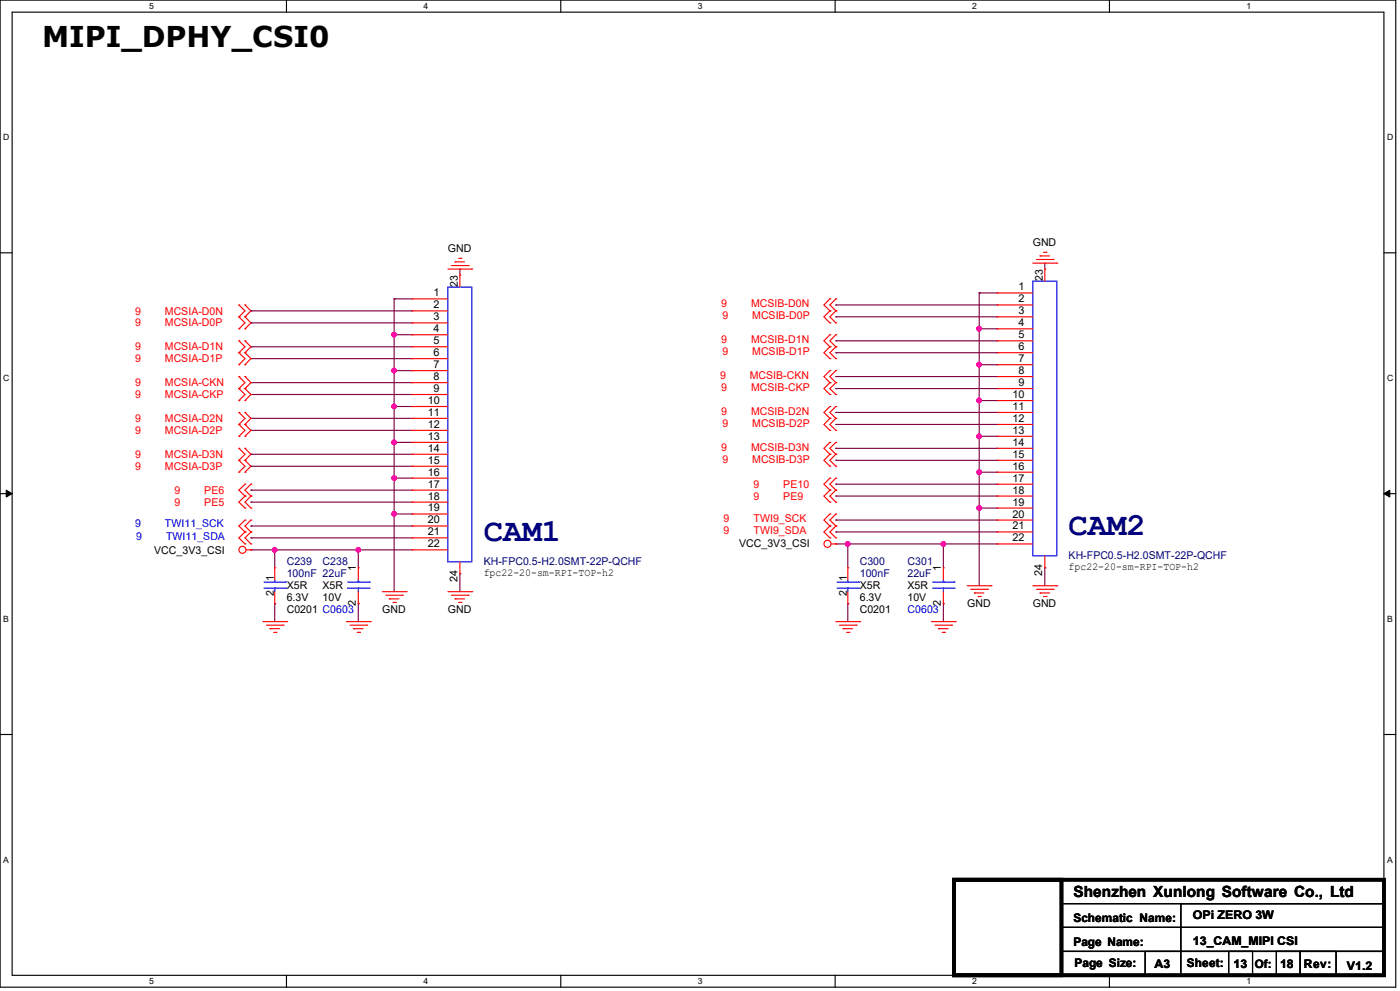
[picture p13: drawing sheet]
<svg xmlns="http://www.w3.org/2000/svg" width="420mm" height="297mm" viewBox="0 0 420 297" stroke-linecap="round" stroke-linejoin="round" font-family="sans-serif">
<defs><g id="words">
<g font-size="9.7" fill="#00007f">
<text x="320.6" y="160.4">CAM2</text>
<text x="145.1" y="162.2">CAM1</text>
</g>
<text font-size="8.6" x="12.6" y="14.1">MIPI_DPHY_CSI0</text>
<text font-size="4.6" x="322" y="269">Shenzhen Xunlong Software Co., Ltd</text>
<g font-size="3.6">
<text x="357.8" y="275.6">OPi ZERO 3W</text>
<text x="322" y="276.3">Schematic Name:</text>
<text x="322" y="283.4">Page Name:</text>
<text x="357.8" y="283.1">13_CAM_MIPI CSI</text>
<text x="322.4" y="289.9">Page Size:</text>
<text x="346.4" y="290.2">A3</text>
<text x="356.1" y="289.9">Sheet:</text>
<text x="370" y="290.2">13</text>
<text x="384" y="290.2">18</text>
<text x="391.2" y="290.2">Rev:</text>
<text x="404" y="290.6">V1.2</text>
</g>
<text font-size="3.5" x="376.5" y="290.2">Of:</text>
<g font-size="3.2">
<text x="134.4" y="75.6">GND</text>
<text x="309.8" y="73.8">GND</text>
<text x="130.1" y="88.8">1</text>
<text x="137.3" y="86" transform="rotate(-90 137.3 86)">23</text>
<text x="305.6" y="87">1</text>
<text x="312.8" y="84.2" transform="rotate(-90 312.8 84.2)">23</text>
<text x="130.1" y="92.4">2</text>
<text x="305.6" y="90.6">2</text>
<text x="305.6" y="94.2">3</text>
<text x="130.1" y="96">3</text>
<text x="130.1" y="99.6">4</text>
<text x="305.6" y="97.8">4</text>
<text x="305.6" y="101.4">5</text>
<text x="130.1" y="103.2">5</text>
<text x="130.1" y="106.7">6</text>
<text x="305.6" y="104.9">6</text>
<text x="130.1" y="110.3">7</text>
<text x="130.1" y="113.9">8</text>
<text x="305.6" y="108.5">7</text>
<text x="305.6" y="112.1">8</text>
<text x="130.1" y="117.5">9</text>
<text x="303.8" y="119.3">10</text>
<text x="305.6" y="115.7">9</text>
<text x="128.3" y="121.1">10</text>
<text x="128.3" y="124.6">11</text>
<text x="303.8" y="122.8">11</text>
<text x="128.3" y="128.2">12</text>
<text x="128.3" y="131.8">13</text>
<text x="303.8" y="126.4">12</text>
<text x="303.8" y="130">13</text>
<text x="128.3" y="135.4">14</text>
<text x="303.8" y="133.6">14</text>
<text x="303.8" y="137.2">15</text>
<text x="128.3" y="139">15</text>
<text x="128.3" y="142.5">16</text>
<text x="303.8" y="140.8">16</text>
<text x="128.3" y="146.1">17</text>
<text x="128.3" y="149.7">18</text>
<text x="303.8" y="144.4">17</text>
<text x="303.8" y="147.9">18</text>
<text x="128.3" y="153.3">19</text>
<text x="303.8" y="151.5">19</text>
<text x="303.8" y="155.1">20</text>
<text x="128.3" y="156.9">20</text>
<text x="128.3" y="160.4">21</text>
<text x="303.8" y="158.7">21</text>
<text x="46.3" y="165.9">VCC_3V3_CSI</text>
<text x="128.3" y="164">22</text>
<text x="221.7" y="164.1">VCC_3V3_CSI</text>
<text x="303.8" y="162.3">22</text>
<text x="106.7" y="171.3" transform="rotate(-90 106.7 171.3)">1</text>
<text x="145.1" y="172.7">fpc22-20-sm-RPI-TOP-h2</text>
<text x="282.2" y="171.3" transform="rotate(-90 282.2 171.3)">1</text>
<text x="312.7" y="172.7" transform="rotate(-90 312.7 172.7)">24</text>
<text x="320.6" y="170.9">fpc22-20-sm-RPI-TOP-h2</text>
<text x="82.2" y="178.8" transform="rotate(-90 82.2 178.8)">2</text>
<text x="82.2" y="174.1" transform="rotate(-90 82.2 174.1)">1</text>
<text x="86" y="176.7">X5R</text>
<text x="96.8" y="176.7">X5R</text>
<text x="137.2" y="174.5" transform="rotate(-90 137.2 174.5)">24</text>
<text x="254.1" y="178.8" transform="rotate(-90 254.1 178.8)">2</text>
<text x="254.1" y="174.1" transform="rotate(-90 254.1 174.1)">1</text>
<text x="257.9" y="176.7">X5R</text>
<text x="272.2" y="176.7">X5R</text>
<text x="86" y="183.8">C0201 C0603</text>
<text x="86" y="180.2">6.3V</text>
<text x="96.8" y="180.2">10V</text>
<text x="106.7" y="181.7" transform="rotate(-90 106.7 181.7)">2</text>
<text x="114.7" y="183.8">GND</text>
<text x="134.4" y="183.8">GND</text>
<text x="257.9" y="183.8">C0201</text>
<text x="257.9" y="180.2">6.3V</text>
<text x="272.2" y="180.2">10V</text>
<text x="282.2" y="181.7" transform="rotate(-90 282.2 181.7)">2</text>
<text x="290.1" y="182">GND</text>
<text x="309.8" y="182">GND</text>
</g>
<g font-size="3.2" fill="#f00">
<text x="40.5" y="94.3">9</text>
<text x="49.5" y="94.3">MCSIA-D0N</text>
<text x="216.4" y="92.1">9</text>
<text x="216.7" y="95.7">9</text>
<text x="225.3" y="92.1">MCSIB-D0N</text>
<text x="225.7" y="95.7">MCSIB-D0P</text>
<text x="40.5" y="97.8">9</text>
<text x="49.5" y="97.8">MCSIA-D0P</text>
<text x="40.5" y="105">9</text>
<text x="49.5" y="105">MCSIA-D1N</text>
<text x="216.4" y="102.9">9</text>
<text x="216.7" y="106.4">9</text>
<text x="225.3" y="102.9">MCSIB-D1N</text>
<text x="225.7" y="106.4">MCSIB-D1P</text>
<text x="40.5" y="108.6">9</text>
<text x="49.5" y="108.6">MCSIA-D1P</text>
<text x="216" y="113.6">9</text>
<text x="225" y="113.6">MCSIB-CKN</text>
<text x="40.5" y="115.7">9</text>
<text x="40.5" y="119.3">9</text>
<text x="49.5" y="115.7">MCSIA-CKN</text>
<text x="49.5" y="119.3">MCSIA-CKP</text>
<text x="216.4" y="117.2">9</text>
<text x="225.3" y="117.2">MCSIB-CKP</text>
<text x="216.4" y="124.3">9</text>
<text x="225.3" y="124.3">MCSIB-D2N</text>
<text x="40.5" y="126.5">9</text>
<text x="40.5" y="130.1">9</text>
<text x="49.5" y="126.5">MCSIA-D2N</text>
<text x="49.5" y="130.1">MCSIA-D2P</text>
<text x="216.7" y="127.9">9</text>
<text x="225.7" y="127.9">MCSIB-D2P</text>
<text x="40.5" y="137.2">9</text>
<text x="49.5" y="137.2">MCSIA-D3N</text>
<text x="216.4" y="135.1">9</text>
<text x="225.3" y="135.1">MCSIB-D3N</text>
<text x="40.5" y="140.8">9</text>
<text x="49.5" y="140.8">MCSIA-D3P</text>
<text x="216.7" y="138.7">9</text>
<text x="225.7" y="138.7">MCSIB-D3P</text>
<text x="52.4" y="148">9</text>
<text x="61.3" y="148">PE6</text>
<text x="226.1" y="146.2">9</text>
<text x="226.1" y="149.8">9</text>
<text x="235" y="146.2">PE10</text>
<text x="235" y="149.8">PE9</text>
<text x="52.4" y="151.6">9</text>
<text x="61.3" y="151.6">PE5</text>
<text x="217.1" y="156.6">9</text>
<text x="217.1" y="160.1">9</text>
<text x="226.1" y="156.6">TWI9_SCK</text>
<text x="226.1" y="160.1">TWI9_SDA</text>
</g>
<g font-size="3.2" fill="#00f">
<text x="40.5" y="158">9</text>
<text x="40.9" y="162">9</text>
<text x="49.5" y="158">TWI11_SCK</text>
<text x="49.8" y="162">TWI11_SDA</text>
<text x="272.2" y="183.8">C0603</text>
</g>
<g font-size="3.2" fill="#00007f">
<text x="320.6" y="167.7">KH-FPC0.5-H2.0SMT-22P-QCHF</text>
<text x="86" y="169.5">C239</text>
<text x="86" y="173.1">100nF 22uF</text>
<text x="96.8" y="169.5">C238</text>
<text x="145.1" y="169.5">KH-FPC0.5-H2.0SMT-22P-QCHF</text>
<text x="257.9" y="169.5">C300</text>
<text x="257.9" y="173.1">100nF</text>
<text x="272.2" y="169.5">C301</text>
<text x="272.2" y="173.1">22uF</text>
</g>
<g font-size="2.6">
<text x="44.8" y="2.8">5</text>
<text x="127.1" y="2.8">4</text>
<text x="209.4" y="2.8">3</text>
<text x="291.7" y="2.8">2</text>
<text x="374" y="2.8">1</text>
<text x="1" y="42">D</text>
<text x="416.1" y="42">D</text>
<text x="1" y="114.2">C</text>
<text x="416.1" y="114.2">C</text>
<text x="1" y="186.4">B</text>
<text x="416.1" y="186.4">B</text>
<text x="1" y="258.5">A</text>
<text x="416.1" y="258.5">A</text>
<text x="44.8" y="295">5</text>
<text x="127.1" y="295">4</text>
<text x="209.4" y="295">3</text>
<text x="291.7" y="295">2</text>
<text x="374" y="295">1</text>
</g>
</g></defs>
<path d="M0 0h418.7v295.9h-418.7zM3.6 3.6h411.6v288.7h-411.6z" fill="none" stroke="#000" stroke-width=".34"/>
<g fill="#fff">
<path d="M44.8 .4h1.4v2.9h-1.4z"/>
<path d="M44.8 292.7h1.4v2.9h-1.4z"/>
</g>
<path d="M85.9 0v3.6M85.9 292.3v3.6" fill="none" stroke="#000" stroke-width=".34"/>
<g fill="#fff">
<path d="M127.1 .4h1.4v2.9h-1.4z"/>
<path d="M127.1 292.7h1.4v2.9h-1.4z"/>
</g>
<path d="M168.2 0v3.6M168.2 292.3v3.6" fill="none" stroke="#000" stroke-width=".34"/>
<g fill="#fff">
<path d="M209.4 .4h1.4v2.9h-1.4z"/>
<path d="M209.4 292.7h1.4v2.9h-1.4z"/>
</g>
<path d="M250.5 0v3.6M250.5 292.3v3.6" fill="none" stroke="#000" stroke-width=".34"/>
<g fill="#fff">
<path d="M291.7 .4h1.4v2.9h-1.4z"/>
<path d="M291.7 292.7h1.4v2.9h-1.4z"/>
</g>
<path d="M332.8 0v3.6M332.8 292.3v3.6" fill="none" stroke="#000" stroke-width=".34"/>
<g fill="#fff">
<path d="M374 .4h1.4v2.9h-1.4z"/>
<path d="M374 292.7h1.4v2.9h-1.4z"/>
<path d="M1 39.7h1.8v2.9h-1.8z"/>
<path d="M416.1 39.7h1.9v2.9h-1.9z"/>
<path d="M1 111.8h1.8v2.9h-1.8z"/>
<path d="M416.1 111.8h1.9v2.9h-1.9z"/>
</g>
<path d="M0 75.8h3.6M415.2 75.8h3.6" fill="none" stroke="#000" stroke-width=".34"/>
<g fill="#fff">
<path d="M1 184h1.7v2.9h-1.7z"/>
<path d="M416.1 184h1.7v2.9h-1.7z"/>
</g>
<path d="M0 148h3.6M415.2 148h3.6" fill="none" stroke="#000" stroke-width=".34"/>
<path d="M1.9 146.9l1.7 1.1-1.7 1zM415.2 148l1.7-1.1v2.1z" fill="#000" stroke="#000" stroke-width=".3"/>
<g fill="#fff">
<path d="M1 256.2h1.7v2.9h-1.7z"/>
<path d="M416.1 256.2h1.7v2.9h-1.7z"/>
</g>
<path d="M0 220.1h3.6M415.2 220.1h3.6" fill="none" stroke="#000" stroke-width=".34"/>
<path d="M107.5 180.9v5.4" fill="none" stroke="#7f003f" stroke-width=".34"/>
<circle cx="107.5" cy="180.9" r=".17" fill="#7f003f"/>
<path d="M82.4 180.9v5.4" fill="none" stroke="#7f003f" stroke-width=".34"/>
<circle cx="82.4" cy="180.9" r=".17" fill="#7f003f"/>
<path d="M138 80.6v1.8" fill="none" stroke="#7f003f" stroke-width=".34"/>
<circle cx="138" cy="80.6" r=".17" fill="#7f003f"/>
<path d="M118.2 89.6h5.4" fill="none" stroke="#7f003f" stroke-width=".34"/>
<circle cx="118.2" cy="89.6" r=".17" fill="#7f003f"/>
<path d="M118.2 89.6v10.7" fill="none" stroke="#7f003f" stroke-width=".34"/>
<circle cx="118.2" cy="89.6" r=".17" fill="#7f003f"/>
<path d="M118.2 100.3h5.4" fill="none" stroke="#7f003f" stroke-width=".34"/>
<circle cx="118.2" cy="100.3" r=".17" fill="#7f003f"/>
<path d="M118.2 100.3v10.8" fill="none" stroke="#7f003f" stroke-width=".34"/>
<circle cx="118.2" cy="100.3" r=".17" fill="#7f003f"/>
<circle cx="118.2" cy="100.3" r=".7" fill="#f0f" stroke="#f0f" stroke-width=".34"/>
<path d="M118.2 111.1h5.4" fill="none" stroke="#7f003f" stroke-width=".34"/>
<circle cx="118.2" cy="111.1" r=".17" fill="#7f003f"/>
<path d="M118.2 111.1v10.7" fill="none" stroke="#7f003f" stroke-width=".34"/>
<circle cx="118.2" cy="111.1" r=".17" fill="#7f003f"/>
<g fill="#f0f" stroke="#f0f" stroke-width=".34">
<circle cx="118.2" cy="121.8" r=".7"/>
<circle cx="118.2" cy="111.1" r=".7"/>
</g>
<path d="M118.2 121.8h5.4" fill="none" stroke="#7f003f" stroke-width=".34"/>
<circle cx="118.2" cy="121.8" r=".17" fill="#7f003f"/>
<path d="M118.2 121.8v10.8" fill="none" stroke="#7f003f" stroke-width=".34"/>
<circle cx="118.2" cy="121.8" r=".17" fill="#7f003f"/>
<path d="M118.2 132.6h5.4" fill="none" stroke="#7f003f" stroke-width=".34"/>
<circle cx="118.2" cy="132.6" r=".17" fill="#7f003f"/>
<circle cx="118.2" cy="132.6" r=".7" fill="#f0f" stroke="#f0f" stroke-width=".34"/>
<path d="M118.2 132.6v10.7" fill="none" stroke="#7f003f" stroke-width=".34"/>
<circle cx="118.2" cy="132.6" r=".17" fill="#7f003f"/>
<path d="M118.2 143.3h5.4" fill="none" stroke="#7f003f" stroke-width=".34"/>
<circle cx="118.2" cy="143.3" r=".17" fill="#7f003f"/>
<path d="M118.2 143.3v10.8" fill="none" stroke="#7f003f" stroke-width=".34"/>
<circle cx="118.2" cy="143.3" r=".17" fill="#7f003f"/>
<g fill="#f0f" stroke="#f0f" stroke-width=".34">
<circle cx="118.2" cy="154" r=".7"/>
<circle cx="118.2" cy="143.3" r=".7"/>
</g>
<path d="M118.2 154.1h5.4" fill="none" stroke="#7f003f" stroke-width=".34"/>
<circle cx="118.2" cy="154.1" r=".17" fill="#7f003f"/>
<path d="M118.2 154.1v23.2" fill="none" stroke="#7f003f" stroke-width=".34"/>
<circle cx="118.2" cy="154.1" r=".17" fill="#7f003f"/>
<path d="M138 172v5.3" fill="none" stroke="#7f003f" stroke-width=".34"/>
<circle cx="138" cy="172" r=".17" fill="#7f003f"/>
<path d="M75.3 96.8h48.3" fill="none" stroke="#7f003f" stroke-width=".34"/>
<circle cx="75.3" cy="96.8" r=".17" fill="#7f003f"/>
<path d="M75.3 107.5h48.3" fill="none" stroke="#7f003f" stroke-width=".34"/>
<circle cx="75.3" cy="107.5" r=".17" fill="#7f003f"/>
<path d="M75.3 118.2h48.3" fill="none" stroke="#7f003f" stroke-width=".34"/>
<circle cx="75.3" cy="118.2" r=".17" fill="#7f003f"/>
<path d="M75.3 93.2h48.3" fill="none" stroke="#7f003f" stroke-width=".34"/>
<circle cx="75.3" cy="93.2" r=".17" fill="#7f003f"/>
<path d="M75.3 103.9h48.3" fill="none" stroke="#7f003f" stroke-width=".34"/>
<circle cx="75.3" cy="103.9" r=".17" fill="#7f003f"/>
<path d="M75.3 114.7h48.3" fill="none" stroke="#7f003f" stroke-width=".34"/>
<circle cx="75.3" cy="114.7" r=".17" fill="#7f003f"/>
<path d="M75.3 136.1h48.3" fill="none" stroke="#7f003f" stroke-width=".34"/>
<circle cx="75.3" cy="136.1" r=".17" fill="#7f003f"/>
<path d="M75.3 139.7h48.3" fill="none" stroke="#7f003f" stroke-width=".34"/>
<circle cx="75.3" cy="139.7" r=".17" fill="#7f003f"/>
<path d="M75.3 125.4h48.3" fill="none" stroke="#7f003f" stroke-width=".34"/>
<circle cx="75.3" cy="125.4" r=".17" fill="#7f003f"/>
<path d="M75.3 129h48.3" fill="none" stroke="#7f003f" stroke-width=".34"/>
<circle cx="75.3" cy="129" r=".17" fill="#7f003f"/>
<path d="M75.3 146.9h48.3" fill="none" stroke="#7f003f" stroke-width=".34"/>
<circle cx="75.3" cy="146.9" r=".17" fill="#7f003f"/>
<path d="M75.3 150.5h48.3" fill="none" stroke="#7f003f" stroke-width=".34"/>
<circle cx="75.3" cy="150.5" r=".17" fill="#7f003f"/>
<path d="M75.3 157.6h48.3" fill="none" stroke="#7f003f" stroke-width=".34"/>
<circle cx="75.3" cy="157.6" r=".17" fill="#7f003f"/>
<path d="M75.3 161.2h48.3" fill="none" stroke="#7f003f" stroke-width=".34"/>
<circle cx="75.3" cy="161.2" r=".17" fill="#7f003f"/>
<path d="M75.3 164.8h7.1" fill="none" stroke="#7f003f" stroke-width=".34"/>
<circle cx="75.3" cy="164.8" r=".17" fill="#7f003f"/>
<path d="M82.4 164.8h25.1" fill="none" stroke="#7f003f" stroke-width=".34"/>
<circle cx="82.4" cy="164.8" r=".17" fill="#7f003f"/>
<circle cx="82.4" cy="164.8" r=".7" fill="#f0f" stroke="#f0f" stroke-width=".34"/>
<path d="M82.4 164.8v5.4" fill="none" stroke="#7f003f" stroke-width=".34"/>
<circle cx="82.4" cy="164.8" r=".17" fill="#7f003f"/>
<path d="M107.5 164.8v5.4" fill="none" stroke="#7f003f" stroke-width=".34"/>
<circle cx="107.5" cy="164.8" r=".17" fill="#7f003f"/>
<path d="M107.5 164.8h16.1" fill="none" stroke="#7f003f" stroke-width=".34"/>
<circle cx="107.5" cy="164.8" r=".17" fill="#7f003f"/>
<circle cx="107.5" cy="164.8" r=".7" fill="#f0f" stroke="#f0f" stroke-width=".34"/>
<path d="M283 163v7.2" fill="none" stroke="#7f003f" stroke-width=".34"/>
<circle cx="283" cy="163" r=".17" fill="#7f003f"/>
<path d="M254.3 163v7.2" fill="none" stroke="#7f003f" stroke-width=".34"/>
<circle cx="254.3" cy="163" r=".17" fill="#7f003f"/>
<path d="M254.3 163h28.7" fill="none" stroke="#7f003f" stroke-width=".34"/>
<circle cx="254.3" cy="163" r=".17" fill="#7f003f"/>
<g fill="#f0f" stroke="#f0f" stroke-width=".34">
<circle cx="283" cy="163" r=".7"/>
<circle cx="254.3" cy="163" r=".7"/>
</g>
<path d="M250.7 163h3.6" fill="none" stroke="#7f003f" stroke-width=".34"/>
<circle cx="250.7" cy="163" r=".17" fill="#7f003f"/>
<path d="M283 163h16.1" fill="none" stroke="#7f003f" stroke-width=".34"/>
<circle cx="283" cy="163" r=".17" fill="#7f003f"/>
<path d="M254.3 180.9v5.4" fill="none" stroke="#7f003f" stroke-width=".34"/>
<circle cx="254.3" cy="180.9" r=".17" fill="#7f003f"/>
<path d="M283 180.9v5.4" fill="none" stroke="#7f003f" stroke-width=".34"/>
<circle cx="283" cy="180.9" r=".17" fill="#7f003f"/>
<path d="M313.4 78.9v1.7" fill="none" stroke="#7f003f" stroke-width=".34"/>
<circle cx="313.4" cy="78.9" r=".17" fill="#7f003f"/>
<path d="M293.8 98.6v10.7" fill="none" stroke="#7f003f" stroke-width=".34"/>
<circle cx="293.8" cy="98.6" r=".17" fill="#7f003f"/>
<circle cx="293.7" cy="98.5" r=".7" fill="#f0f" stroke="#f0f" stroke-width=".34"/>
<path d="M293.8 98.6h5.3" fill="none" stroke="#7f003f" stroke-width=".34"/>
<circle cx="293.8" cy="98.6" r=".17" fill="#7f003f"/>
<path d="M293.8 87.8v10.8" fill="none" stroke="#7f003f" stroke-width=".34"/>
<circle cx="293.8" cy="87.8" r=".17" fill="#7f003f"/>
<path d="M293.8 87.8h5.3" fill="none" stroke="#7f003f" stroke-width=".34"/>
<circle cx="293.8" cy="87.8" r=".17" fill="#7f003f"/>
<path d="M293.8 141.5v10.8" fill="none" stroke="#7f003f" stroke-width=".34"/>
<circle cx="293.8" cy="141.5" r=".17" fill="#7f003f"/>
<g fill="#f0f" stroke="#f0f" stroke-width=".34">
<circle cx="293.7" cy="152.3" r=".7"/>
<circle cx="293.7" cy="141.5" r=".7"/>
</g>
<path d="M293.8 141.5h5.3" fill="none" stroke="#7f003f" stroke-width=".34"/>
<circle cx="293.8" cy="141.5" r=".17" fill="#7f003f"/>
<path d="M293.8 130.8v10.7" fill="none" stroke="#7f003f" stroke-width=".34"/>
<circle cx="293.8" cy="130.8" r=".17" fill="#7f003f"/>
<path d="M293.8 130.8h5.3" fill="none" stroke="#7f003f" stroke-width=".34"/>
<circle cx="293.8" cy="130.8" r=".17" fill="#7f003f"/>
<circle cx="293.7" cy="130.7" r=".7" fill="#f0f" stroke="#f0f" stroke-width=".34"/>
<path d="M293.8 120.1v10.7" fill="none" stroke="#7f003f" stroke-width=".34"/>
<circle cx="293.8" cy="120.1" r=".17" fill="#7f003f"/>
<path d="M293.8 120.1h5.3" fill="none" stroke="#7f003f" stroke-width=".34"/>
<circle cx="293.8" cy="120.1" r=".17" fill="#7f003f"/>
<path d="M293.8 109.3v10.8" fill="none" stroke="#7f003f" stroke-width=".34"/>
<circle cx="293.8" cy="109.3" r=".17" fill="#7f003f"/>
<g fill="#f0f" stroke="#f0f" stroke-width=".34">
<circle cx="293.7" cy="120" r=".7"/>
<circle cx="293.7" cy="109.3" r=".7"/>
</g>
<path d="M293.8 109.3h5.3" fill="none" stroke="#7f003f" stroke-width=".34"/>
<circle cx="293.8" cy="109.3" r=".17" fill="#7f003f"/>
<path d="M293.8 152.3v23.3" fill="none" stroke="#7f003f" stroke-width=".34"/>
<circle cx="293.8" cy="152.3" r=".17" fill="#7f003f"/>
<path d="M293.8 152.3h5.3" fill="none" stroke="#7f003f" stroke-width=".34"/>
<circle cx="293.8" cy="152.3" r=".17" fill="#7f003f"/>
<path d="M313.4 170.2v5.4" fill="none" stroke="#7f003f" stroke-width=".34"/>
<circle cx="313.4" cy="170.2" r=".17" fill="#7f003f"/>
<path d="M250.7 134.4h48.4" fill="none" stroke="#7f003f" stroke-width=".34"/>
<circle cx="250.7" cy="134.4" r=".17" fill="#7f003f"/>
<path d="M250.7 112.9h48.4" fill="none" stroke="#7f003f" stroke-width=".34"/>
<circle cx="250.7" cy="112.9" r=".17" fill="#7f003f"/>
<path d="M250.7 102.2h48.4" fill="none" stroke="#7f003f" stroke-width=".34"/>
<circle cx="250.7" cy="102.2" r=".17" fill="#7f003f"/>
<path d="M250.7 91.4h48.4" fill="none" stroke="#7f003f" stroke-width=".34"/>
<circle cx="250.7" cy="91.4" r=".17" fill="#7f003f"/>
<path d="M250.7 116.5h48.4" fill="none" stroke="#7f003f" stroke-width=".34"/>
<circle cx="250.7" cy="116.5" r=".17" fill="#7f003f"/>
<path d="M250.7 105.7h48.4" fill="none" stroke="#7f003f" stroke-width=".34"/>
<circle cx="250.7" cy="105.7" r=".17" fill="#7f003f"/>
<path d="M250.7 95h48.4" fill="none" stroke="#7f003f" stroke-width=".34"/>
<circle cx="250.7" cy="95" r=".17" fill="#7f003f"/>
<path d="M250.7 155.9h48.4" fill="none" stroke="#7f003f" stroke-width=".34"/>
<circle cx="250.7" cy="155.9" r=".17" fill="#7f003f"/>
<path d="M250.7 148.7h48.4" fill="none" stroke="#7f003f" stroke-width=".34"/>
<circle cx="250.7" cy="148.7" r=".17" fill="#7f003f"/>
<path d="M250.7 145.1h48.4" fill="none" stroke="#7f003f" stroke-width=".34"/>
<circle cx="250.7" cy="145.1" r=".17" fill="#7f003f"/>
<path d="M250.7 127.2h48.4" fill="none" stroke="#7f003f" stroke-width=".34"/>
<circle cx="250.7" cy="127.2" r=".17" fill="#7f003f"/>
<path d="M250.7 123.6h48.4" fill="none" stroke="#7f003f" stroke-width=".34"/>
<circle cx="250.7" cy="123.6" r=".17" fill="#7f003f"/>
<path d="M250.7 138h48.4" fill="none" stroke="#7f003f" stroke-width=".34"/>
<circle cx="250.7" cy="138" r=".17" fill="#7f003f"/>
<path d="M250.7 159.4h48.4" fill="none" stroke="#7f003f" stroke-width=".34"/>
<circle cx="250.7" cy="159.4" r=".17" fill="#7f003f"/>
<path d="M78.9 186.3h7.1" fill="none" stroke="#f00" stroke-width=".34"/>
<circle cx="86" cy="186.3" r=".17" fill="#f00"/>
<path d="M79.9 187.4h5" fill="none" stroke="#f00" stroke-width=".34"/>
<circle cx="84.9" cy="187.4" r=".17" fill="#f00"/>
<path d="M81 188.4h2.9" fill="none" stroke="#f00" stroke-width=".34"/>
<circle cx="81" cy="188.4" r=".17" fill="#f00"/>
<path d="M82.1 189.5h.7" fill="none" stroke="#f00" stroke-width=".34"/>
<circle cx="82.8" cy="189.5" r=".17" fill="#f00"/>
<path d="M103.9 186.3h7.2" fill="none" stroke="#f00" stroke-width=".34"/>
<circle cx="111.1" cy="186.3" r=".17" fill="#f00"/>
<path d="M105 187.4h5" fill="none" stroke="#f00" stroke-width=".34"/>
<circle cx="110" cy="187.4" r=".17" fill="#f00"/>
<path d="M106.1 188.4h2.8" fill="none" stroke="#f00" stroke-width=".34"/>
<circle cx="106.1" cy="188.4" r=".17" fill="#f00"/>
<path d="M107.1 189.5h.8" fill="none" stroke="#f00" stroke-width=".34"/>
<circle cx="107.9" cy="189.5" r=".17" fill="#f00"/>
<path d="M134.4 177.3h7.1" fill="none" stroke="#f00" stroke-width=".34"/>
<circle cx="141.5" cy="177.3" r=".17" fill="#f00"/>
<path d="M135.4 178.4h5.1" fill="none" stroke="#f00" stroke-width=".34"/>
<circle cx="140.5" cy="178.4" r=".17" fill="#f00"/>
<path d="M136.5 179.5h2.9" fill="none" stroke="#f00" stroke-width=".34"/>
<circle cx="136.5" cy="179.5" r=".17" fill="#f00"/>
<path d="M137.6 180.6h.7" fill="none" stroke="#f00" stroke-width=".34"/>
<circle cx="138.3" cy="180.6" r=".17" fill="#f00"/>
<path d="M134.4 80.6h7.1" fill="none" stroke="#f00" stroke-width=".34"/>
<circle cx="141.5" cy="80.6" r=".17" fill="#f00"/>
<path d="M135.4 79.6h5.1" fill="none" stroke="#f00" stroke-width=".34"/>
<circle cx="140.5" cy="79.6" r=".17" fill="#f00"/>
<path d="M136.5 78.5h2.9" fill="none" stroke="#f00" stroke-width=".34"/>
<circle cx="136.5" cy="78.5" r=".17" fill="#f00"/>
<path d="M137.6 77.4h.7" fill="none" stroke="#f00" stroke-width=".34"/>
<circle cx="138.3" cy="77.4" r=".17" fill="#f00"/>
<path d="M114.7 177.3h7.1" fill="none" stroke="#f00" stroke-width=".34"/>
<circle cx="121.8" cy="177.3" r=".17" fill="#f00"/>
<path d="M115.7 178.4h5" fill="none" stroke="#f00" stroke-width=".34"/>
<circle cx="120.7" cy="178.4" r=".17" fill="#f00"/>
<path d="M116.8 179.5h2.9" fill="none" stroke="#f00" stroke-width=".34"/>
<circle cx="116.8" cy="179.5" r=".17" fill="#f00"/>
<path d="M117.9 180.6h.7" fill="none" stroke="#f00" stroke-width=".34"/>
<circle cx="118.6" cy="180.6" r=".17" fill="#f00"/>
<path d="M73.8 164.8h1.5" fill="none" stroke="#f00" stroke-width=".34"/>
<circle cx="75.3" cy="164.8" r=".17" fill="#f00"/>
<g fill="none" stroke="#f00" stroke-width=".34">
<path d="M250.7 186.3h7.2"/>
<circle cx="72.7" cy="164.8" r="1.06"/>
</g>
<circle cx="257.9" cy="186.3" r=".17" fill="#f00"/>
<path d="M251.8 187.4h5" fill="none" stroke="#f00" stroke-width=".34"/>
<circle cx="256.8" cy="187.4" r=".17" fill="#f00"/>
<path d="M252.9 188.4h2.9" fill="none" stroke="#f00" stroke-width=".34"/>
<circle cx="252.9" cy="188.4" r=".17" fill="#f00"/>
<path d="M254 189.5h.7" fill="none" stroke="#f00" stroke-width=".34"/>
<circle cx="254.7" cy="189.5" r=".17" fill="#f00"/>
<path d="M279.4 186.3h7.2" fill="none" stroke="#f00" stroke-width=".34"/>
<circle cx="286.6" cy="186.3" r=".17" fill="#f00"/>
<path d="M280.5 187.4h5" fill="none" stroke="#f00" stroke-width=".34"/>
<circle cx="285.5" cy="187.4" r=".17" fill="#f00"/>
<path d="M281.6 188.4h2.8" fill="none" stroke="#f00" stroke-width=".34"/>
<circle cx="281.6" cy="188.4" r=".17" fill="#f00"/>
<path d="M282.6 189.5h.7" fill="none" stroke="#f00" stroke-width=".34"/>
<circle cx="283.3" cy="189.5" r=".17" fill="#f00"/>
<path d="M309.8 78.9h7.2" fill="none" stroke="#f00" stroke-width=".34"/>
<circle cx="317" cy="78.9" r=".17" fill="#f00"/>
<path d="M310.9 77.8h5" fill="none" stroke="#f00" stroke-width=".34"/>
<circle cx="315.9" cy="77.8" r=".17" fill="#f00"/>
<path d="M312 76.7h2.9" fill="none" stroke="#f00" stroke-width=".34"/>
<circle cx="312" cy="76.7" r=".17" fill="#f00"/>
<path d="M313.1 75.6h.7" fill="none" stroke="#f00" stroke-width=".34"/>
<circle cx="313.8" cy="75.6" r=".17" fill="#f00"/>
<path d="M309.8 175.6h7.2" fill="none" stroke="#f00" stroke-width=".34"/>
<circle cx="317" cy="175.6" r=".17" fill="#f00"/>
<path d="M310.9 176.6h5" fill="none" stroke="#f00" stroke-width=".34"/>
<circle cx="315.9" cy="176.6" r=".17" fill="#f00"/>
<path d="M312 177.7h2.9" fill="none" stroke="#f00" stroke-width=".34"/>
<circle cx="312" cy="177.7" r=".17" fill="#f00"/>
<path d="M313.1 178.8h.7" fill="none" stroke="#f00" stroke-width=".34"/>
<circle cx="313.8" cy="178.8" r=".17" fill="#f00"/>
<path d="M290.2 175.6h7.1" fill="none" stroke="#f00" stroke-width=".34"/>
<circle cx="297.3" cy="175.6" r=".17" fill="#f00"/>
<path d="M291.2 176.6h5" fill="none" stroke="#f00" stroke-width=".34"/>
<circle cx="296.2" cy="176.6" r=".17" fill="#f00"/>
<path d="M292.3 177.7h2.8" fill="none" stroke="#f00" stroke-width=".34"/>
<circle cx="292.3" cy="177.7" r=".17" fill="#f00"/>
<path d="M293.4 178.8h.7" fill="none" stroke="#f00" stroke-width=".34"/>
<circle cx="294.1" cy="178.8" r=".17" fill="#f00"/>
<path d="M249.3 163h1.4" fill="none" stroke="#f00" stroke-width=".34"/>
<circle cx="250.7" cy="163" r=".17" fill="#f00"/>
<g fill="none" stroke="#f00" stroke-width=".34">
<path d="M73.5 91.4l1.8 1.8"/>
<circle cx="248.2" cy="163" r="1.06"/>
</g>
<circle cx="73.5" cy="91.4" r=".17" fill="#f00"/>
<path d="M75.3 93.2l-1.8 1.8" fill="none" stroke="#f00" stroke-width=".34"/>
<circle cx="73.5" cy="95" r=".17" fill="#f00"/>
<path d="M73.5 93.2l-1.8 1.8" fill="none" stroke="#f00" stroke-width=".34"/>
<circle cx="71.7" cy="95" r=".17" fill="#f00"/>
<path d="M71.7 91.4l1.8 1.8" fill="none" stroke="#f00" stroke-width=".34"/>
<circle cx="71.7" cy="91.4" r=".17" fill="#f00"/>
<path d="M73.5 95l1.8 1.8" fill="none" stroke="#f00" stroke-width=".34"/>
<circle cx="73.5" cy="95" r=".17" fill="#f00"/>
<path d="M75.3 96.8l-1.8 1.8" fill="none" stroke="#f00" stroke-width=".34"/>
<circle cx="73.5" cy="98.6" r=".17" fill="#f00"/>
<path d="M73.5 96.8l-1.8 1.8" fill="none" stroke="#f00" stroke-width=".34"/>
<circle cx="71.7" cy="98.6" r=".17" fill="#f00"/>
<path d="M71.7 95l1.8 1.8" fill="none" stroke="#f00" stroke-width=".34"/>
<circle cx="71.7" cy="95" r=".17" fill="#f00"/>
<path d="M73.5 102.2l1.8 1.7" fill="none" stroke="#f00" stroke-width=".34"/>
<circle cx="73.5" cy="102.2" r=".17" fill="#f00"/>
<path d="M75.3 103.9l-1.8 1.8" fill="none" stroke="#f00" stroke-width=".34"/>
<circle cx="73.5" cy="105.7" r=".17" fill="#f00"/>
<path d="M73.5 103.9l-1.8 1.8" fill="none" stroke="#f00" stroke-width=".34"/>
<circle cx="71.7" cy="105.7" r=".17" fill="#f00"/>
<path d="M71.7 102.2l1.8 1.7" fill="none" stroke="#f00" stroke-width=".34"/>
<circle cx="71.7" cy="102.2" r=".17" fill="#f00"/>
<path d="M73.5 105.7l1.8 1.8" fill="none" stroke="#f00" stroke-width=".34"/>
<circle cx="73.5" cy="105.7" r=".17" fill="#f00"/>
<path d="M75.3 107.5l-1.8 1.8" fill="none" stroke="#f00" stroke-width=".34"/>
<circle cx="73.5" cy="109.3" r=".17" fill="#f00"/>
<path d="M73.5 107.5l-1.8 1.8" fill="none" stroke="#f00" stroke-width=".34"/>
<circle cx="71.7" cy="109.3" r=".17" fill="#f00"/>
<path d="M71.7 105.7l1.8 1.8" fill="none" stroke="#f00" stroke-width=".34"/>
<circle cx="71.7" cy="105.7" r=".17" fill="#f00"/>
<path d="M73.5 112.9l1.8 1.8" fill="none" stroke="#f00" stroke-width=".34"/>
<circle cx="73.5" cy="112.9" r=".17" fill="#f00"/>
<path d="M75.3 114.7l-1.8 1.8" fill="none" stroke="#f00" stroke-width=".34"/>
<circle cx="73.5" cy="116.5" r=".17" fill="#f00"/>
<path d="M73.5 114.7l-1.8 1.8" fill="none" stroke="#f00" stroke-width=".34"/>
<circle cx="71.7" cy="116.5" r=".17" fill="#f00"/>
<path d="M71.7 112.9l1.8 1.8" fill="none" stroke="#f00" stroke-width=".34"/>
<circle cx="71.7" cy="112.9" r=".17" fill="#f00"/>
<path d="M73.5 116.5l1.8 1.7" fill="none" stroke="#f00" stroke-width=".34"/>
<circle cx="73.5" cy="116.5" r=".17" fill="#f00"/>
<path d="M75.3 118.2l-1.8 1.9" fill="none" stroke="#f00" stroke-width=".34"/>
<circle cx="73.5" cy="120.1" r=".17" fill="#f00"/>
<path d="M73.5 118.2l-1.8 1.9" fill="none" stroke="#f00" stroke-width=".34"/>
<circle cx="71.7" cy="120.1" r=".17" fill="#f00"/>
<path d="M71.7 116.5l1.8 1.7" fill="none" stroke="#f00" stroke-width=".34"/>
<circle cx="71.7" cy="116.5" r=".17" fill="#f00"/>
<path d="M73.5 123.6l1.8 1.8" fill="none" stroke="#f00" stroke-width=".34"/>
<circle cx="73.5" cy="123.6" r=".17" fill="#f00"/>
<path d="M75.3 125.4l-1.8 1.8" fill="none" stroke="#f00" stroke-width=".34"/>
<circle cx="73.5" cy="127.2" r=".17" fill="#f00"/>
<path d="M73.5 125.4l-1.8 1.8" fill="none" stroke="#f00" stroke-width=".34"/>
<circle cx="71.7" cy="127.2" r=".17" fill="#f00"/>
<path d="M71.7 123.6l1.8 1.8" fill="none" stroke="#f00" stroke-width=".34"/>
<circle cx="71.7" cy="123.6" r=".17" fill="#f00"/>
<path d="M73.5 127.2l1.8 1.8" fill="none" stroke="#f00" stroke-width=".34"/>
<circle cx="73.5" cy="127.2" r=".17" fill="#f00"/>
<path d="M75.3 129l-1.8 1.8" fill="none" stroke="#f00" stroke-width=".34"/>
<circle cx="73.5" cy="130.8" r=".17" fill="#f00"/>
<path d="M73.5 129l-1.8 1.8" fill="none" stroke="#f00" stroke-width=".34"/>
<circle cx="71.7" cy="130.8" r=".17" fill="#f00"/>
<path d="M71.7 127.2l1.8 1.8" fill="none" stroke="#f00" stroke-width=".34"/>
<circle cx="71.7" cy="127.2" r=".17" fill="#f00"/>
<path d="M73.5 134.4l1.8 1.7" fill="none" stroke="#f00" stroke-width=".34"/>
<circle cx="73.5" cy="134.4" r=".17" fill="#f00"/>
<path d="M75.3 136.1l-1.8 1.9" fill="none" stroke="#f00" stroke-width=".34"/>
<circle cx="73.5" cy="138" r=".17" fill="#f00"/>
<path d="M73.5 136.1l-1.8 1.9" fill="none" stroke="#f00" stroke-width=".34"/>
<circle cx="71.7" cy="138" r=".17" fill="#f00"/>
<path d="M71.7 134.4l1.8 1.7" fill="none" stroke="#f00" stroke-width=".34"/>
<circle cx="71.7" cy="134.4" r=".17" fill="#f00"/>
<path d="M73.5 138l1.8 1.7" fill="none" stroke="#f00" stroke-width=".34"/>
<circle cx="73.5" cy="138" r=".17" fill="#f00"/>
<path d="M75.3 139.7l-1.8 1.8" fill="none" stroke="#f00" stroke-width=".34"/>
<circle cx="73.5" cy="141.5" r=".17" fill="#f00"/>
<path d="M73.5 139.7l-1.8 1.8" fill="none" stroke="#f00" stroke-width=".34"/>
<circle cx="71.7" cy="141.5" r=".17" fill="#f00"/>
<path d="M71.7 138l1.8 1.7" fill="none" stroke="#f00" stroke-width=".34"/>
<circle cx="71.7" cy="138" r=".17" fill="#f00"/>
<path d="M71.7 157.6l1.8 1.8" fill="none" stroke="#f00" stroke-width=".34"/>
<circle cx="73.5" cy="159.4" r=".17" fill="#f00"/>
<path d="M73.5 155.9l-1.8 1.7" fill="none" stroke="#f00" stroke-width=".34"/>
<circle cx="73.5" cy="155.9" r=".17" fill="#f00"/>
<path d="M73.5 157.6l1.8 1.8" fill="none" stroke="#f00" stroke-width=".34"/>
<circle cx="75.3" cy="159.4" r=".17" fill="#f00"/>
<path d="M75.3 155.9l-1.8 1.7" fill="none" stroke="#f00" stroke-width=".34"/>
<circle cx="75.3" cy="155.9" r=".17" fill="#f00"/>
<path d="M71.7 161.2l1.8 1.8" fill="none" stroke="#f00" stroke-width=".34"/>
<circle cx="73.5" cy="163" r=".17" fill="#f00"/>
<path d="M73.5 159.4l-1.8 1.8" fill="none" stroke="#f00" stroke-width=".34"/>
<circle cx="73.5" cy="159.4" r=".17" fill="#f00"/>
<path d="M73.5 161.2l1.8 1.8" fill="none" stroke="#f00" stroke-width=".34"/>
<circle cx="75.3" cy="163" r=".17" fill="#f00"/>
<path d="M75.3 159.4l-1.8 1.8" fill="none" stroke="#f00" stroke-width=".34"/>
<circle cx="75.3" cy="159.4" r=".17" fill="#f00"/>
<path d="M247.2 91.4l1.8 1.8" fill="none" stroke="#f00" stroke-width=".34"/>
<circle cx="249" cy="93.2" r=".17" fill="#f00"/>
<path d="M249 89.6l-1.8 1.8" fill="none" stroke="#f00" stroke-width=".34"/>
<circle cx="249" cy="89.6" r=".17" fill="#f00"/>
<path d="M249 91.4l1.7 1.8" fill="none" stroke="#f00" stroke-width=".34"/>
<circle cx="250.7" cy="93.2" r=".17" fill="#f00"/>
<path d="M250.7 89.6l-1.7 1.8" fill="none" stroke="#f00" stroke-width=".34"/>
<circle cx="250.7" cy="89.6" r=".17" fill="#f00"/>
<path d="M247.2 95l1.8 1.8" fill="none" stroke="#f00" stroke-width=".34"/>
<circle cx="249" cy="96.8" r=".17" fill="#f00"/>
<path d="M249 93.2l-1.8 1.8" fill="none" stroke="#f00" stroke-width=".34"/>
<circle cx="249" cy="93.2" r=".17" fill="#f00"/>
<path d="M249 95l1.7 1.8" fill="none" stroke="#f00" stroke-width=".34"/>
<circle cx="250.7" cy="96.8" r=".17" fill="#f00"/>
<path d="M250.7 93.2l-1.7 1.8" fill="none" stroke="#f00" stroke-width=".34"/>
<circle cx="250.7" cy="93.2" r=".17" fill="#f00"/>
<path d="M247.2 102.2l1.8 1.7" fill="none" stroke="#f00" stroke-width=".34"/>
<circle cx="249" cy="103.9" r=".17" fill="#f00"/>
<path d="M249 100.3l-1.8 1.9" fill="none" stroke="#f00" stroke-width=".34"/>
<circle cx="249" cy="100.3" r=".17" fill="#f00"/>
<path d="M249 102.2l1.7 1.7" fill="none" stroke="#f00" stroke-width=".34"/>
<circle cx="250.7" cy="103.9" r=".17" fill="#f00"/>
<path d="M250.7 100.3l-1.7 1.9" fill="none" stroke="#f00" stroke-width=".34"/>
<circle cx="250.7" cy="100.3" r=".17" fill="#f00"/>
<path d="M247.2 105.7l1.8 1.8" fill="none" stroke="#f00" stroke-width=".34"/>
<circle cx="249" cy="107.5" r=".17" fill="#f00"/>
<path d="M249 103.9l-1.8 1.8" fill="none" stroke="#f00" stroke-width=".34"/>
<circle cx="249" cy="103.9" r=".17" fill="#f00"/>
<path d="M249 105.7l1.7 1.8" fill="none" stroke="#f00" stroke-width=".34"/>
<circle cx="250.7" cy="107.5" r=".17" fill="#f00"/>
<path d="M250.7 103.9l-1.7 1.8" fill="none" stroke="#f00" stroke-width=".34"/>
<circle cx="250.7" cy="103.9" r=".17" fill="#f00"/>
<path d="M247.2 112.9l1.8 1.8" fill="none" stroke="#f00" stroke-width=".34"/>
<circle cx="249" cy="114.7" r=".17" fill="#f00"/>
<path d="M249 111.1l-1.8 1.8" fill="none" stroke="#f00" stroke-width=".34"/>
<circle cx="249" cy="111.1" r=".17" fill="#f00"/>
<path d="M249 112.9l1.7 1.8" fill="none" stroke="#f00" stroke-width=".34"/>
<circle cx="250.7" cy="114.7" r=".17" fill="#f00"/>
<path d="M250.7 111.1l-1.7 1.8" fill="none" stroke="#f00" stroke-width=".34"/>
<circle cx="250.7" cy="111.1" r=".17" fill="#f00"/>
<path d="M247.2 116.5l1.8 1.7" fill="none" stroke="#f00" stroke-width=".34"/>
<circle cx="249" cy="118.2" r=".17" fill="#f00"/>
<path d="M249 114.7l-1.8 1.8" fill="none" stroke="#f00" stroke-width=".34"/>
<circle cx="249" cy="114.7" r=".17" fill="#f00"/>
<path d="M249 116.5l1.7 1.7" fill="none" stroke="#f00" stroke-width=".34"/>
<circle cx="250.7" cy="118.2" r=".17" fill="#f00"/>
<path d="M250.7 114.7l-1.7 1.8" fill="none" stroke="#f00" stroke-width=".34"/>
<circle cx="250.7" cy="114.7" r=".17" fill="#f00"/>
<path d="M247.2 123.6l1.8 1.8" fill="none" stroke="#f00" stroke-width=".34"/>
<circle cx="249" cy="125.4" r=".17" fill="#f00"/>
<path d="M249 121.8l-1.8 1.8" fill="none" stroke="#f00" stroke-width=".34"/>
<circle cx="249" cy="121.8" r=".17" fill="#f00"/>
<path d="M249 123.6l1.7 1.8" fill="none" stroke="#f00" stroke-width=".34"/>
<circle cx="250.7" cy="125.4" r=".17" fill="#f00"/>
<path d="M250.7 121.8l-1.7 1.8" fill="none" stroke="#f00" stroke-width=".34"/>
<circle cx="250.7" cy="121.8" r=".17" fill="#f00"/>
<path d="M247.2 127.2l1.8 1.8" fill="none" stroke="#f00" stroke-width=".34"/>
<circle cx="249" cy="129" r=".17" fill="#f00"/>
<path d="M249 125.4l-1.8 1.8" fill="none" stroke="#f00" stroke-width=".34"/>
<circle cx="249" cy="125.4" r=".17" fill="#f00"/>
<path d="M249 127.2l1.7 1.8" fill="none" stroke="#f00" stroke-width=".34"/>
<circle cx="250.7" cy="129" r=".17" fill="#f00"/>
<path d="M250.7 125.4l-1.7 1.8" fill="none" stroke="#f00" stroke-width=".34"/>
<circle cx="250.7" cy="125.4" r=".17" fill="#f00"/>
<path d="M247.2 134.4l1.8 1.7" fill="none" stroke="#f00" stroke-width=".34"/>
<circle cx="249" cy="136.1" r=".17" fill="#f00"/>
<path d="M249 132.6l-1.8 1.8" fill="none" stroke="#f00" stroke-width=".34"/>
<circle cx="249" cy="132.6" r=".17" fill="#f00"/>
<path d="M249 134.4l1.7 1.7" fill="none" stroke="#f00" stroke-width=".34"/>
<circle cx="250.7" cy="136.1" r=".17" fill="#f00"/>
<path d="M250.7 132.6l-1.7 1.8" fill="none" stroke="#f00" stroke-width=".34"/>
<circle cx="250.7" cy="132.6" r=".17" fill="#f00"/>
<path d="M247.2 138l1.8 1.7" fill="none" stroke="#f00" stroke-width=".34"/>
<circle cx="249" cy="139.7" r=".17" fill="#f00"/>
<path d="M249 136.1l-1.8 1.9" fill="none" stroke="#f00" stroke-width=".34"/>
<circle cx="249" cy="136.1" r=".17" fill="#f00"/>
<path d="M249 138l1.7 1.7" fill="none" stroke="#f00" stroke-width=".34"/>
<circle cx="250.7" cy="139.7" r=".17" fill="#f00"/>
<path d="M250.7 136.1l-1.7 1.9" fill="none" stroke="#f00" stroke-width=".34"/>
<circle cx="250.7" cy="136.1" r=".17" fill="#f00"/>
<path d="M247.2 155.9l1.8 1.7" fill="none" stroke="#f00" stroke-width=".34"/>
<circle cx="249" cy="157.6" r=".17" fill="#f00"/>
<path d="M249 154.1l-1.8 1.8" fill="none" stroke="#f00" stroke-width=".34"/>
<circle cx="249" cy="154.1" r=".17" fill="#f00"/>
<path d="M249 155.9l1.7 1.7" fill="none" stroke="#f00" stroke-width=".34"/>
<circle cx="250.7" cy="157.6" r=".17" fill="#f00"/>
<path d="M250.7 154.1l-1.7 1.8" fill="none" stroke="#f00" stroke-width=".34"/>
<circle cx="250.7" cy="154.1" r=".17" fill="#f00"/>
<path d="M247.2 159.4l1.8 1.8" fill="none" stroke="#f00" stroke-width=".34"/>
<circle cx="249" cy="161.2" r=".17" fill="#f00"/>
<path d="M249 157.6l-1.8 1.8" fill="none" stroke="#f00" stroke-width=".34"/>
<circle cx="249" cy="157.6" r=".17" fill="#f00"/>
<path d="M249 159.4l1.7 1.8" fill="none" stroke="#f00" stroke-width=".34"/>
<circle cx="250.7" cy="161.2" r=".17" fill="#f00"/>
<path d="M250.7 157.6l-1.7 1.8" fill="none" stroke="#f00" stroke-width=".34"/>
<circle cx="250.7" cy="157.6" r=".17" fill="#f00"/>
<path d="M247.2 145.1l1.8 1.8" fill="none" stroke="#f00" stroke-width=".34"/>
<circle cx="249" cy="146.9" r=".17" fill="#f00"/>
<path d="M249 143.3l-1.8 1.8" fill="none" stroke="#f00" stroke-width=".34"/>
<circle cx="249" cy="143.3" r=".17" fill="#f00"/>
<path d="M249 145.1l1.7 1.8" fill="none" stroke="#f00" stroke-width=".34"/>
<circle cx="250.7" cy="146.9" r=".17" fill="#f00"/>
<path d="M250.7 143.3l-1.7 1.8" fill="none" stroke="#f00" stroke-width=".34"/>
<circle cx="250.7" cy="143.3" r=".17" fill="#f00"/>
<path d="M247.2 148.7l1.8 1.8" fill="none" stroke="#f00" stroke-width=".34"/>
<circle cx="249" cy="150.5" r=".17" fill="#f00"/>
<path d="M249 146.9l-1.8 1.8" fill="none" stroke="#f00" stroke-width=".34"/>
<circle cx="249" cy="146.9" r=".17" fill="#f00"/>
<path d="M249 148.7l1.7 1.8" fill="none" stroke="#f00" stroke-width=".34"/>
<circle cx="250.7" cy="150.5" r=".17" fill="#f00"/>
<path d="M250.7 146.9l-1.7 1.8" fill="none" stroke="#f00" stroke-width=".34"/>
<circle cx="250.7" cy="146.9" r=".17" fill="#f00"/>
<path d="M71.7 146.9l1.8 1.8" fill="none" stroke="#f00" stroke-width=".34"/>
<circle cx="73.5" cy="148.7" r=".17" fill="#f00"/>
<path d="M73.5 145.1l-1.8 1.8" fill="none" stroke="#f00" stroke-width=".34"/>
<circle cx="73.5" cy="145.1" r=".17" fill="#f00"/>
<path d="M73.5 146.9l1.8 1.8" fill="none" stroke="#f00" stroke-width=".34"/>
<circle cx="75.3" cy="148.7" r=".17" fill="#f00"/>
<path d="M75.3 145.1l-1.8 1.8" fill="none" stroke="#f00" stroke-width=".34"/>
<circle cx="75.3" cy="145.1" r=".17" fill="#f00"/>
<path d="M71.7 150.5l1.8 1.8" fill="none" stroke="#f00" stroke-width=".34"/>
<circle cx="73.5" cy="152.3" r=".17" fill="#f00"/>
<path d="M73.5 148.7l-1.8 1.8" fill="none" stroke="#f00" stroke-width=".34"/>
<circle cx="73.5" cy="148.7" r=".17" fill="#f00"/>
<path d="M73.5 150.5l1.8 1.8" fill="none" stroke="#f00" stroke-width=".34"/>
<circle cx="75.3" cy="152.3" r=".17" fill="#f00"/>
<path d="M75.3 148.7l-1.8 1.8" fill="none" stroke="#f00" stroke-width=".34"/>
<circle cx="75.3" cy="148.7" r=".17" fill="#f00"/>
<path d="M318.4 270.8h96.8v7.2h-96.8zM318.4 278h96.8v7.2h-96.8zM318.4 263.7h96.8v7.1h-96.8zM354.2 270.8h61v14.4h-61zM318.4 285.2h96.8v7.1h-96.8zM343.5 285.2h10.7v7.1h-10.7zM368.6 285.2h7.2v7.1h-7.2zM382.9 285.2h7.2v7.1h-7.2zM390.1 285.2h10.7v7.1h-10.7z" fill="none" stroke="#000" stroke-width=".34"/>
<path d="M286.2 263.7h129v28.6h-129zM286.2 263.7h32.2v28.6h-32.2z" fill="none" stroke="#000" stroke-width="1.1"/>
<path d="M309.8 84.2h7.2v82.4h-7.2z" fill="none" stroke="#00f" stroke-width=".34"/>
<path d="M299.1 87.8h10.7" fill="none" stroke="#f00" stroke-width=".34"/>
<circle cx="299.1" cy="87.8" r=".17" fill="#f00"/>
<path d="M299.1 91.4h10.7" fill="none" stroke="#f00" stroke-width=".34"/>
<circle cx="299.1" cy="91.4" r=".17" fill="#f00"/>
<path d="M299.1 95h10.7" fill="none" stroke="#f00" stroke-width=".34"/>
<circle cx="299.1" cy="95" r=".17" fill="#f00"/>
<path d="M299.1 98.6h10.7" fill="none" stroke="#f00" stroke-width=".34"/>
<circle cx="299.1" cy="98.6" r=".17" fill="#f00"/>
<path d="M299.1 102.2h10.7" fill="none" stroke="#f00" stroke-width=".34"/>
<circle cx="299.1" cy="102.2" r=".17" fill="#f00"/>
<path d="M299.1 105.7h10.7" fill="none" stroke="#f00" stroke-width=".34"/>
<circle cx="299.1" cy="105.7" r=".17" fill="#f00"/>
<path d="M299.1 109.3h10.7" fill="none" stroke="#f00" stroke-width=".34"/>
<circle cx="299.1" cy="109.3" r=".17" fill="#f00"/>
<path d="M299.1 112.9h10.7" fill="none" stroke="#f00" stroke-width=".34"/>
<circle cx="299.1" cy="112.9" r=".17" fill="#f00"/>
<path d="M299.1 116.5h10.7" fill="none" stroke="#f00" stroke-width=".34"/>
<circle cx="299.1" cy="116.5" r=".17" fill="#f00"/>
<path d="M299.1 120.1h10.7" fill="none" stroke="#f00" stroke-width=".34"/>
<circle cx="299.1" cy="120.1" r=".17" fill="#f00"/>
<path d="M299.1 123.6h10.7" fill="none" stroke="#f00" stroke-width=".34"/>
<circle cx="299.1" cy="123.6" r=".17" fill="#f00"/>
<path d="M299.1 127.2h10.7" fill="none" stroke="#f00" stroke-width=".34"/>
<circle cx="299.1" cy="127.2" r=".17" fill="#f00"/>
<path d="M299.1 130.8h10.7" fill="none" stroke="#f00" stroke-width=".34"/>
<circle cx="299.1" cy="130.8" r=".17" fill="#f00"/>
<path d="M299.1 134.4h10.7" fill="none" stroke="#f00" stroke-width=".34"/>
<circle cx="299.1" cy="134.4" r=".17" fill="#f00"/>
<path d="M299.1 138h10.7" fill="none" stroke="#f00" stroke-width=".34"/>
<circle cx="299.1" cy="138" r=".17" fill="#f00"/>
<path d="M299.1 141.5h10.7" fill="none" stroke="#f00" stroke-width=".34"/>
<circle cx="299.1" cy="141.5" r=".17" fill="#f00"/>
<path d="M299.1 145.1h10.7" fill="none" stroke="#f00" stroke-width=".34"/>
<circle cx="299.1" cy="145.1" r=".17" fill="#f00"/>
<path d="M299.1 148.7h10.7" fill="none" stroke="#f00" stroke-width=".34"/>
<circle cx="299.1" cy="148.7" r=".17" fill="#f00"/>
<path d="M299.1 152.3h10.7" fill="none" stroke="#f00" stroke-width=".34"/>
<circle cx="299.1" cy="152.3" r=".17" fill="#f00"/>
<path d="M299.1 155.9h10.7" fill="none" stroke="#f00" stroke-width=".34"/>
<circle cx="299.1" cy="155.9" r=".17" fill="#f00"/>
<path d="M299.1 159.4h10.7" fill="none" stroke="#f00" stroke-width=".34"/>
<circle cx="299.1" cy="159.4" r=".17" fill="#f00"/>
<path d="M299.1 163h10.7" fill="none" stroke="#f00" stroke-width=".34"/>
<circle cx="299.1" cy="163" r=".17" fill="#f00"/>
<path d="M313.4 80.6v3.6" fill="none" stroke="#f00" stroke-width=".34"/>
<circle cx="313.4" cy="80.6" r=".17" fill="#f00"/>
<path d="M313.4 166.6v3.6" fill="none" stroke="#f00" stroke-width=".34"/>
<circle cx="313.4" cy="170.2" r=".17" fill="#f00"/>
<path d="M107.5 173.8v.7" fill="none" stroke="#00f" stroke-width=".34"/>
<circle cx="107.5" cy="174.5" r=".17" fill="#00f"/>
<path d="M104.3 176.3h6.4" fill="none" stroke="#00f" stroke-width=".34"/>
<circle cx="110.7" cy="176.3" r=".17" fill="#00f"/>
<path d="M104.3 174.5h6.4" fill="none" stroke="#00f" stroke-width=".34"/>
<circle cx="110.7" cy="174.5" r=".17" fill="#00f"/>
<path d="M107.5 176.3v1" fill="none" stroke="#00f" stroke-width=".34"/>
<circle cx="107.5" cy="176.3" r=".17" fill="#00f"/>
<path d="M107.5 170.2v3.6" fill="none" stroke="#f00" stroke-width=".34"/>
<circle cx="107.5" cy="170.2" r=".17" fill="#f00"/>
<path d="M107.5 177.3v3.6" fill="none" stroke="#f00" stroke-width=".34"/>
<circle cx="107.5" cy="180.9" r=".17" fill="#f00"/>
<path d="M82.4 173.8v.7" fill="none" stroke="#00f" stroke-width=".34"/>
<circle cx="82.4" cy="174.5" r=".17" fill="#00f"/>
<path d="M79.2 176.3h6.4" fill="none" stroke="#00f" stroke-width=".34"/>
<circle cx="85.6" cy="176.3" r=".17" fill="#00f"/>
<path d="M79.2 174.5h6.4" fill="none" stroke="#00f" stroke-width=".34"/>
<circle cx="85.6" cy="174.5" r=".17" fill="#00f"/>
<path d="M82.4 176.3v1" fill="none" stroke="#00f" stroke-width=".34"/>
<circle cx="82.4" cy="176.3" r=".17" fill="#00f"/>
<path d="M82.4 170.2v3.6" fill="none" stroke="#f00" stroke-width=".34"/>
<circle cx="82.4" cy="170.2" r=".17" fill="#f00"/>
<path d="M82.4 177.3v3.6" fill="none" stroke="#f00" stroke-width=".34"/>
<circle cx="82.4" cy="180.9" r=".17" fill="#f00"/>
<path d="M283 173.8v.7" fill="none" stroke="#00f" stroke-width=".34"/>
<circle cx="283" cy="174.5" r=".17" fill="#00f"/>
<path d="M279.8 176.3h6.4" fill="none" stroke="#00f" stroke-width=".34"/>
<circle cx="286.2" cy="176.3" r=".17" fill="#00f"/>
<path d="M279.8 174.5h6.4" fill="none" stroke="#00f" stroke-width=".34"/>
<circle cx="286.2" cy="174.5" r=".17" fill="#00f"/>
<path d="M283 176.3v1" fill="none" stroke="#00f" stroke-width=".34"/>
<circle cx="283" cy="176.3" r=".17" fill="#00f"/>
<path d="M283 170.2v3.6" fill="none" stroke="#f00" stroke-width=".34"/>
<circle cx="283" cy="170.2" r=".17" fill="#f00"/>
<path d="M283 177.3v3.6" fill="none" stroke="#f00" stroke-width=".34"/>
<circle cx="283" cy="180.9" r=".17" fill="#f00"/>
<path d="M254.3 173.8v.7" fill="none" stroke="#00f" stroke-width=".34"/>
<circle cx="254.3" cy="174.5" r=".17" fill="#00f"/>
<path d="M251.1 176.3h6.5" fill="none" stroke="#00f" stroke-width=".34"/>
<circle cx="257.6" cy="176.3" r=".17" fill="#00f"/>
<path d="M251.1 174.5h6.5" fill="none" stroke="#00f" stroke-width=".34"/>
<circle cx="257.6" cy="174.5" r=".17" fill="#00f"/>
<path d="M254.3 176.3v1" fill="none" stroke="#00f" stroke-width=".34"/>
<circle cx="254.3" cy="176.3" r=".17" fill="#00f"/>
<path d="M254.3 170.2v3.6" fill="none" stroke="#f00" stroke-width=".34"/>
<circle cx="254.3" cy="170.2" r=".17" fill="#f00"/>
<path d="M254.3 177.3v3.6" fill="none" stroke="#f00" stroke-width=".34"/>
<circle cx="254.3" cy="180.9" r=".17" fill="#f00"/>
<path d="M134.4 86h7.1v82.4h-7.1z" fill="none" stroke="#00f" stroke-width=".34"/>
<path d="M123.6 89.6h10.8" fill="none" stroke="#f00" stroke-width=".34"/>
<circle cx="123.6" cy="89.6" r=".17" fill="#f00"/>
<path d="M123.6 93.2h10.8" fill="none" stroke="#f00" stroke-width=".34"/>
<circle cx="123.6" cy="93.2" r=".17" fill="#f00"/>
<path d="M123.6 96.8h10.8" fill="none" stroke="#f00" stroke-width=".34"/>
<circle cx="123.6" cy="96.8" r=".17" fill="#f00"/>
<path d="M123.6 100.3h10.8" fill="none" stroke="#f00" stroke-width=".34"/>
<circle cx="123.6" cy="100.3" r=".17" fill="#f00"/>
<path d="M123.6 103.9h10.8" fill="none" stroke="#f00" stroke-width=".34"/>
<circle cx="123.6" cy="103.9" r=".17" fill="#f00"/>
<path d="M123.6 107.5h10.8" fill="none" stroke="#f00" stroke-width=".34"/>
<circle cx="123.6" cy="107.5" r=".17" fill="#f00"/>
<path d="M123.6 111.1h10.8" fill="none" stroke="#f00" stroke-width=".34"/>
<circle cx="123.6" cy="111.1" r=".17" fill="#f00"/>
<path d="M123.6 114.7h10.8" fill="none" stroke="#f00" stroke-width=".34"/>
<circle cx="123.6" cy="114.7" r=".17" fill="#f00"/>
<path d="M123.6 118.2h10.8" fill="none" stroke="#f00" stroke-width=".34"/>
<circle cx="123.6" cy="118.2" r=".17" fill="#f00"/>
<path d="M123.6 121.8h10.8" fill="none" stroke="#f00" stroke-width=".34"/>
<circle cx="123.6" cy="121.8" r=".17" fill="#f00"/>
<path d="M123.6 125.4h10.8" fill="none" stroke="#f00" stroke-width=".34"/>
<circle cx="123.6" cy="125.4" r=".17" fill="#f00"/>
<path d="M123.6 129h10.8" fill="none" stroke="#f00" stroke-width=".34"/>
<circle cx="123.6" cy="129" r=".17" fill="#f00"/>
<path d="M123.6 132.6h10.8" fill="none" stroke="#f00" stroke-width=".34"/>
<circle cx="123.6" cy="132.6" r=".17" fill="#f00"/>
<path d="M123.6 136.1h10.8" fill="none" stroke="#f00" stroke-width=".34"/>
<circle cx="123.6" cy="136.1" r=".17" fill="#f00"/>
<path d="M123.6 139.7h10.8" fill="none" stroke="#f00" stroke-width=".34"/>
<circle cx="123.6" cy="139.7" r=".17" fill="#f00"/>
<path d="M123.6 143.3h10.8" fill="none" stroke="#f00" stroke-width=".34"/>
<circle cx="123.6" cy="143.3" r=".17" fill="#f00"/>
<path d="M123.6 146.9h10.8" fill="none" stroke="#f00" stroke-width=".34"/>
<circle cx="123.6" cy="146.9" r=".17" fill="#f00"/>
<path d="M123.6 150.5h10.8" fill="none" stroke="#f00" stroke-width=".34"/>
<circle cx="123.6" cy="150.5" r=".17" fill="#f00"/>
<path d="M123.6 154.1h10.8" fill="none" stroke="#f00" stroke-width=".34"/>
<circle cx="123.6" cy="154.1" r=".17" fill="#f00"/>
<path d="M123.6 157.6h10.8" fill="none" stroke="#f00" stroke-width=".34"/>
<circle cx="123.6" cy="157.6" r=".17" fill="#f00"/>
<path d="M123.6 161.2h10.8" fill="none" stroke="#f00" stroke-width=".34"/>
<circle cx="123.6" cy="161.2" r=".17" fill="#f00"/>
<path d="M123.6 164.8h10.8" fill="none" stroke="#f00" stroke-width=".34"/>
<circle cx="123.6" cy="164.8" r=".17" fill="#f00"/>
<path d="M138 82.4v3.6" fill="none" stroke="#f00" stroke-width=".34"/>
<circle cx="138" cy="82.4" r=".17" fill="#f00"/>
<path d="M138 168.4v3.6" fill="none" stroke="#f00" stroke-width=".34"/>
<circle cx="138" cy="172" r=".17" fill="#f00"/>
<g fill="#f0f" stroke="#f0f" stroke-width=".34">
<circle cx="118.2" cy="100.3" r=".7"/>
<circle cx="118.2" cy="121.8" r=".7"/>
<circle cx="118.2" cy="111.1" r=".7"/>
<circle cx="118.2" cy="132.6" r=".7"/>
<circle cx="118.2" cy="154" r=".7"/>
<circle cx="118.2" cy="143.3" r=".7"/>
<circle cx="82.4" cy="164.8" r=".7"/>
<circle cx="107.5" cy="164.8" r=".7"/>
<circle cx="283" cy="163" r=".7"/>
<circle cx="254.3" cy="163" r=".7"/>
<circle cx="293.7" cy="98.5" r=".7"/>
<circle cx="293.7" cy="152.3" r=".7"/>
<circle cx="293.7" cy="141.5" r=".7"/>
<circle cx="293.7" cy="130.7" r=".7"/>
<circle cx="293.7" cy="120" r=".7"/>
<circle cx="293.7" cy="109.3" r=".7"/>
</g>
<use href="#words"/>
</svg>
